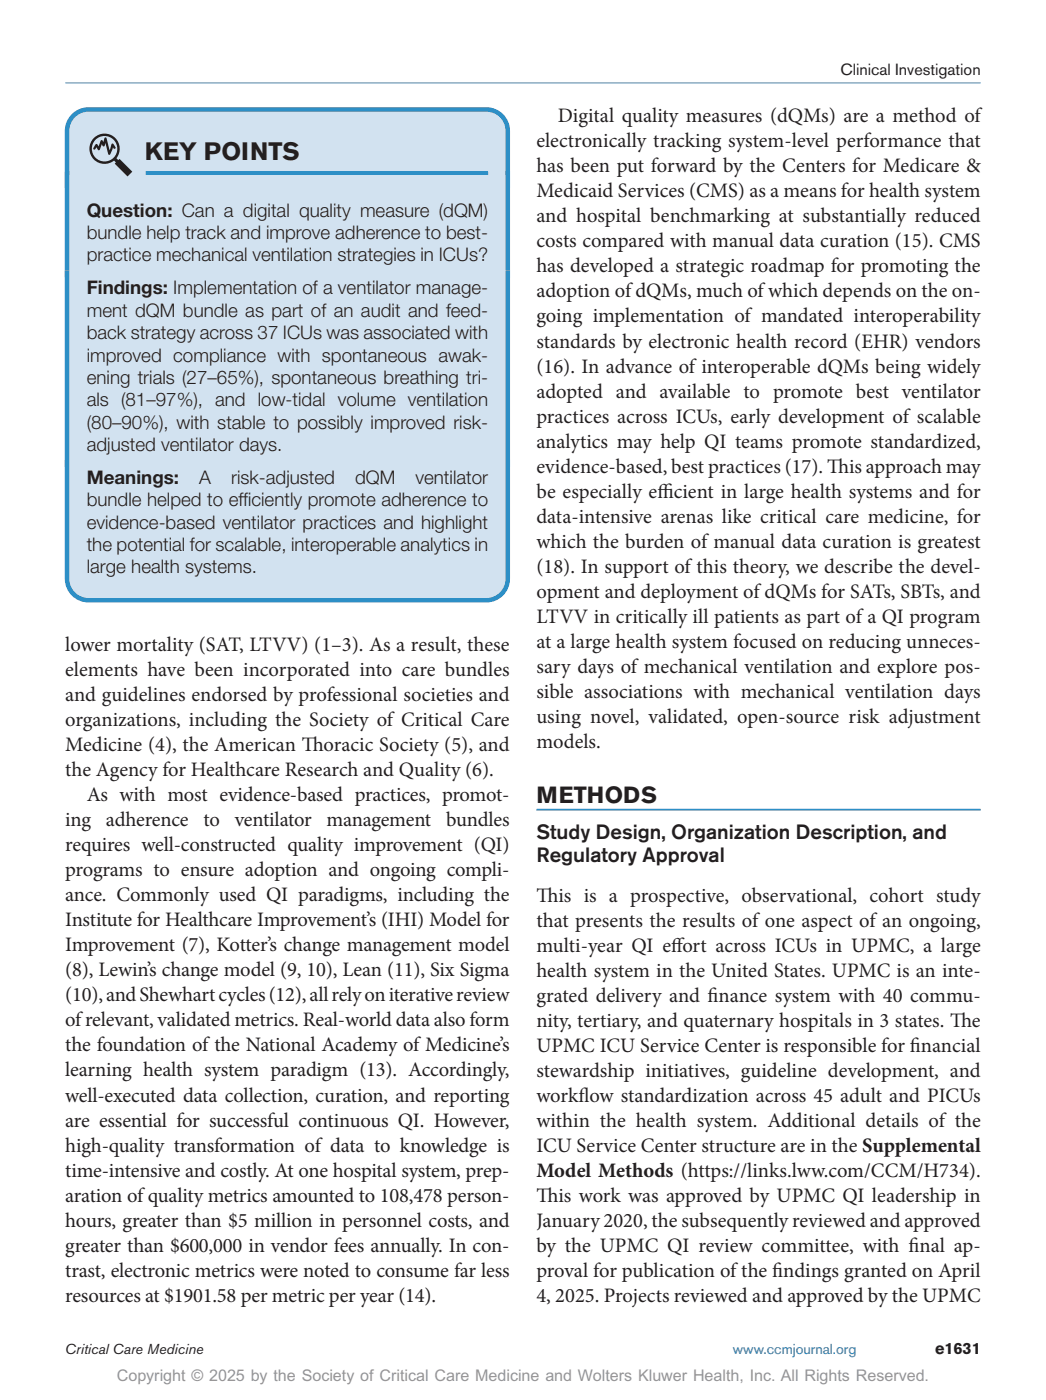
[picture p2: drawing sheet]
<svg xmlns="http://www.w3.org/2000/svg" width="206mm" height="276mm" viewBox="0 0 206 276" stroke-linecap="round" stroke-linejoin="round" font-family="sans-serif">
<defs><g id="words">
<text font-size="4.9" fill="#231f20" x="28.6" y="31.6">KEY POINTS</text>
<text font-size="4.6" fill="#231f20" x="105.8" y="158.5">METHODS</text>
<g font-size="4.1" fill="#231f20">
<text x="105.8" y="29.1">electronically tracking system-level performance that</text>
<text x="110.1" y="24.1">Digital quality measures (dQMs) are a method of</text>
<text x="105.8" y="34">has been put forward by the Centers for Medicare &amp;</text>
<text x="105.8" y="38.9">Medicaid Services (CMS) as a means for health system</text>
<text x="105.8" y="43.9">and hospital benchmarking at substantially reduced</text>
<text x="105.8" y="48.8">costs compared with manual data curation (15). CMS</text>
<text x="105.8" y="53.7">has developed a strategic roadmap for promoting the</text>
<text x="105.8" y="58.7">adoption of dQMs, much of which depends on the on-</text>
<text x="105.8" y="63.6">going implementation of mandated interoperability</text>
<text x="105.8" y="68.6">standards by electronic health record (EHR) vendors</text>
<text x="105.8" y="73.5">(16). In advance of interoperable dQMs being widely</text>
<text x="105.8" y="78.4">adopted and available to promote best ventilator</text>
<text x="105.8" y="83.4">practices across ICUs, early development of scalable</text>
<text x="105.8" y="88.3">analytics may help QI teams promote standardized,</text>
<text x="105.8" y="93.3">evidence-based, best practices (17). T</text>
<text x="163.2" y="93.3">his approach may</text>
<text x="105.8" y="98.2">be especially ef</text>
<text x="129.7" y="98.2">f</text>
<text x="129.7" y="98.2">icient in large health systems and for</text>
<text x="105.8" y="103.1">data-intensive arenas like critical care medicine, for</text>
<text x="105.8" y="108.1">which the burden of manual data curation is greatest</text>
<text x="105.8" y="113">(18). In support of this theory, we describe the devel-</text>
<text x="105.8" y="118">opment and deployment of dQMs for SATs, SBTs, and</text>
<text x="105.8" y="122.9">LTVV in critically ill patients as part of a QI program</text>
<text x="12.9" y="128.4">lower mortality (SAT, LTVV) (1–3). As a result, these</text>
<text x="105.8" y="127.8">at a large health system focused on reducing unneces-</text>
<text x="12.9" y="133.4">elements have been incorporated into care bundles</text>
<text x="105.8" y="132.8">sary days of mechanical ventilation and explore pos-</text>
<text x="105.8" y="137.7">sible associations with mechanical ventilation days</text>
<text x="12.9" y="138.3">and guidelines endorsed by professional societies and</text>
<text x="12.9" y="143.3">organizations, including the Society of Critical Care</text>
<text x="105.8" y="142.6">using novel, validated, open-source risk adjustment</text>
<text x="12.9" y="148.2">Medicine (4), the American T</text>
<text x="59.5" y="148.2">horacic Society (5), and</text>
<text x="105.8" y="147.6">models.</text>
<text x="12.9" y="153.1">the Agency for Healthcare Research and Quality (6).</text>
<text x="17.1" y="158.1">As with most evidence-based practices, promot-</text>
<text x="12.9" y="163">ing</text>
<text x="12.9" y="167.9">requires well-constructed quality improvement (QI)</text>
<text x="20.9" y="163">adherence</text>
<text x="40.1" y="163">to</text>
<text x="46.3" y="163">ventilator</text>
<text x="64.4" y="163">management</text>
<text x="88" y="163">bundles</text>
<text x="105.8" y="165.6">Study Design, Organization Description, and</text>
<text x="12.9" y="172.9">programs to ensure adoption and ongoing compli-</text>
<text x="105.8" y="170.2">Regulatory Approval</text>
<text x="12.9" y="177.8">ance. Commonly used QI paradigms, including the</text>
<text x="105.8" y="177.9">T</text>
<text x="105.8" y="177.9">his is a prospective, observational, cohort study</text>
<text x="12.9" y="182.8">Institute for Healthcare Improvement’s (IHI) Model for</text>
<text x="105.8" y="182.9">that presents the results of one aspect of an ongoing,</text>
<text x="12.9" y="187.7">Improvement (7), Kotter’s change management model</text>
<text x="105.8" y="187.8">multi-year QI ef</text>
<text x="132.4" y="187.8">fort across ICUs in UPMC, a large</text>
<text x="12.9" y="192.6">(8), Lewin’s change model (9, 10), Lean (11), Six Sigma</text>
<text x="12.9" y="197.6">(10), and Shewhart cycles (12), all rely on iterative review</text>
<text x="105.8" y="192.7">health system in the United States. UPMC is an inte-</text>
<text x="105.8" y="197.7">grated delivery and f</text>
<text x="139.6" y="197.7">inance system with 40 commu-</text>
<text x="12.9" y="202.5">of relevant, validated metrics. Real-world data also form</text>
<text x="105.8" y="202.6">nity, tertiary, and quaternary hospitals in 3 states. T</text>
<text x="187.4" y="202.6">he</text>
<text x="12.9" y="207.5">the foundation of the National Academy of Medicine’s</text>
<text x="105.8" y="207.6">UPMC ICU Service Center is responsible for f</text>
<text x="179.5" y="207.6">inancial</text>
<text x="12.9" y="212.4">learning health system paradigm (13). Accordingly,</text>
<text x="105.8" y="212.5">stewardship initiatives, guideline development, and</text>
<text x="12.9" y="217.3">well-executed data collection, curation, and reporting</text>
<text x="105.8" y="217.4">workf</text>
<text x="114.1" y="217.4">low standardization across 45 adult and PICUs</text>
<text x="12.9" y="222.3">are essential for successful continuous QI. However,</text>
<text x="12.9" y="227.2">high-quality transformation of data to knowledge is</text>
<text x="105.8" y="222.4">within the health system. Additional details of the</text>
<text x="105.8" y="227.3">ICU Service Center structure are in the Supplemental</text>
<text x="12.9" y="232.2">time-intensive and costly. At one hospital system, prep-</text>
<text x="105.8" y="232.3">Model Methods (https://links.lww.com/CCM/H734).</text>
<text x="12.9" y="237.1">aration of quality metrics amounted to 108,478 person-</text>
<text x="105.8" y="237.2">T</text>
<text x="105.8" y="237.2">his work was approved by UPMC QI leadership in</text>
<text x="12.9" y="242">hours, greater than $5 million in personnel costs, and</text>
<text x="105.8" y="242.1">January 2020, the subsequently reviewed and approved</text>
<text x="12.9" y="247">greater than $600,000 in vendor fees annually. In con-</text>
<text x="12.9" y="251.9">trast, electronic metrics were noted to consume far less</text>
<text x="105.8" y="247.1">by the UPMC QI review committee, with f</text>
<text x="179.2" y="247.1">inal ap-</text>
<text x="12.9" y="256.8">resources at $1901.58 per metric per year (14).</text>
<text x="105.8" y="252">proval for publication of the f</text>
<text x="105.8" y="256.9">4, 2025. Projects reviewed and approved by the UPMC</text>
<text x="152.4" y="252">indings granted on April</text>
</g>
<g font-size="3.7" fill="#231f20">
<text x="17.1" y="42.8">Question: Can a digital quality measure (dQM)</text>
<text x="17.1" y="47.2">bundle help track and improve adherence to best-</text>
<text x="17.1" y="51.6">practice mechanical ventilation strategies in ICUs?</text>
<text x="17.1" y="58.1">Findings: Implementation of a ventilator manage-</text>
<text x="17.1" y="62.5">ment dQM bundle as part of an audit and feed-</text>
<text x="17.1" y="66.9">back strategy across 37 ICUs was associated with</text>
<text x="17.1" y="71.3">improved compliance with spontaneous awak-</text>
<text x="17.1" y="75.7">ening trials (27–65%), spontaneous breathing tri-</text>
<text x="17.1" y="80.2">als (81–97%), and low-tidal volume ventilation</text>
<text x="17.1" y="84.6">(80–90%), with stable to possibly improved risk-</text>
<text x="17.1" y="89">adjusted ventilator days.</text>
<text x="17.1" y="95.5">Meanings:</text>
<text x="39.3" y="95.5">A</text>
<text x="45.6" y="95.5">risk-adjusted</text>
<text x="70.1" y="95.5">dQM</text>
<text x="82" y="95.5">ventilator</text>
<text x="17.1" y="99.9">bundle helped to efficiently promote adherence to</text>
<text x="17.1" y="104.3">evidence-based ventilator practices and highlight</text>
<text x="17.1" y="108.7">the potential for scalable, interoperable analytics in</text>
<text x="17.1" y="113.1">large health systems.</text>
</g>
<g font-size="3.2" fill="#231f20">
<text x="165.9" y="14.9">Clinical Investigation</text>
<text x="184.5" y="267.2">e1631</text>
</g>
<text font-size="3.2" fill="#939598" x="23" y="272.5">Copyright © 2025 by the Society of Critical Care Medicine and Wolters Kluwer Health, Inc. All Rights Reserved.</text>
<text font-size="2.8" fill="#231f20" x="12.9" y="267.2">Critical Care Medicine</text>
<text font-size="2.8" fill="#3a53a3" x="144.6" y="267.2">www.ccmjournal.org</text>
</g></defs>
<path d="M12.9 16.4h180.6" fill="none" stroke="#2d8fc6" stroke-width=".2"/>
<path d="M105.8 159.8h87.7" fill="none" stroke="#2d8fc6" stroke-width=".35"/>
<path d="M13.9 23.1a4.2 4.2 0 0 1 3.2-1.5h79.2a4.2 4.2 0 0 1 4.2 4.2v11.3h-87.6v-11.3a4.2 4.2 0 0 1 1-2.7z" fill="#d2e2f0"/>
<path d="M13.2 37.1v-11.3a4.2 4.2 0 0 1 4.3-4.2h78.5a4.2 4.2 0 0 1 4.2 4.2v11.3M28.8 34.2h67.5" fill="none" stroke="#2d8fc6" stroke-width=".88" stroke-linecap="butt"/>
<path d="M12.9 34.5h87.6v20.3h-87.6z" fill="#d2e2f0"/>
<path d="M13.2 33.8v21M100.2 33.8v21" fill="none" stroke="#2d8fc6" stroke-width=".88" stroke-linecap="butt"/>
<path d="M12.9 53.3h87.6v38.8h-87.6z" fill="#d2e2f0"/>
<path d="M13.2 53.3v38.8M100.2 53.3v38.8" fill="none" stroke="#2d8fc6" stroke-width=".88" stroke-linecap="butt"/>
<path d="M12.9 90.7h87.6v23.5a4.2 4.2 0 0 1-4.2 4.2h-79.2a4.2 4.2 0 0 1-4.2-4.2z" fill="#d2e2f0"/>
<path d="M13.2 90.7v23.5a4.2 4.2 0 0 0 4.3 4.2h78.5a4.2 4.2 0 0 0 4.2-4.2v-23.5" fill="none" stroke="#2d8fc6" stroke-width=".88" stroke-linecap="butt"/>
<g fill="#231f20">
<path d="M18.8 28.5l.3-.1 .3 .5 .5-1.2h.3l.2 .3 .2-.7 .2-.2 .2 .2 .6 2.4 .4-1.2 .2-.2 .2 .1 .4 .8-.3 .2-.2-.3-.5 1.3-.3 .2-.2-.2-.5-2.2-.1 .5-.2 .2-.4-.5-.4 1.1-.2 .2-.5-.6-.3 .4-.3-.1z"/>
<path d="M18.5 27.2a2.99 2.99 0 0 0-.1 4.1 2.99 2.99 0 0 0 4.1 .4l.4 .3-.3 .3 2.6 2.5 .9-.9-2.5-2.6-.3 .3-.3-.4a2.99 2.99 0 0 0-.4-4.1 2.99 2.99 0 0 0-4.1 .1zM18.1 29.3a2.51 2.51 0 0 1 5 0 2.51 2.51 0 0 1-5 0z"/>
</g>
<use href="#words"/>
</svg>
